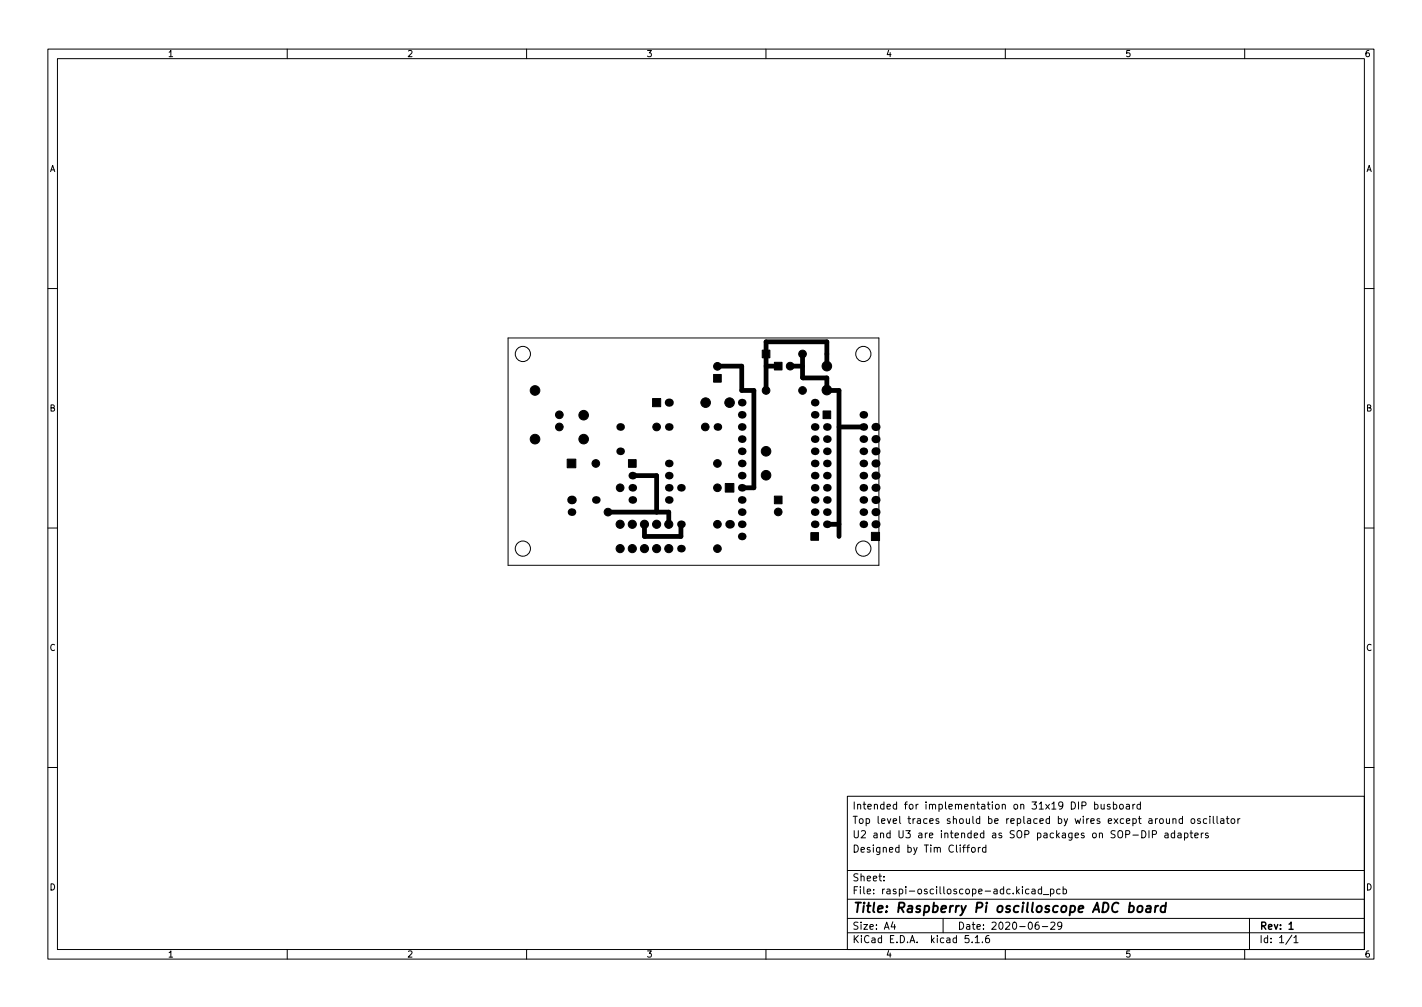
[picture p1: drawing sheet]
<svg xmlns="http://www.w3.org/2000/svg" width="297mm" height="210mm" viewBox="0 0 297 210" stroke-linecap="round" stroke-linejoin="round" font-family="sans-serif">
<defs><g id="words">
<text font-size="2.8" x="178" y="190.6">Title: Raspberry Pi oscilloscope ADC board</text>
<g font-size="2.1">
<text x="178" y="172">Top level traces should be replaced by wires except around oscillator</text>
<text x="178" y="169">Intended for implementation on 31x19 DIP busboard</text>
<text x="178" y="178">Designed by Tim Clifford</text>
<text x="178" y="175">U2 and U3 are intended as SOP packages on SOP-DIP adapters</text>
<text x="178" y="184">Sheet:</text>
<text x="178" y="186.7">File: raspi-oscilloscope-adc.kicad_pcb</text>
<text x="178" y="196.9">KiCad E.D.A. kicad 5.1.6</text>
<text x="178" y="194.1">Size: A4</text>
<text x="200" y="194.1">Date: 2020-06-29</text>
<text x="263" y="194.1">Rev: 1</text>
<text x="263" y="196.9">Id: 1/1</text>
</g>
<g font-size="1.8">
<text x="35" y="11.9">1</text>
<text x="85" y="11.9">2</text>
<text x="135" y="11.9">3</text>
<text x="185" y="11.9">4</text>
<text x="235" y="11.9">5</text>
<text x="285" y="11.9">6</text>
<text x="10.3" y="35.9">A</text>
<text x="285.3" y="35.9">A</text>
<text x="10.3" y="85.9">B</text>
<text x="285.3" y="85.9">B</text>
<text x="10.3" y="135.9">C</text>
<text x="285.3" y="135.9">C</text>
<text x="10.3" y="185.9">D</text>
<text x="285.3" y="185.9">D</text>
<text x="35" y="199.9">1</text>
<text x="85" y="199.9">2</text>
<text x="135" y="199.9">3</text>
<text x="185" y="199.9">4</text>
<text x="235" y="199.9">5</text>
<text x="285" y="199.9">6</text>
</g>
</g></defs>
<g fill="none" stroke="#000" stroke-width=".21">
<path d="M10 10.2h277v190.1h-277zM12 12.2h273v186.1h-273zM60 10.2v2M110 10.2v2M160 10.2v2M210 10.2v2M260 10.2v2M10 60.2h2M106.1 70.6h77.5v47.4h-77.5zM285 60.2h2M10 110.2h2M285 110.2h2"/>
<path d="M10 160.2h2M177 166.3h108v32h-108zM201.1 176.9h.5M201.6 176.4l-.3 .2v1.3M201.9 176.9h.6M202.5 176.4l-.4 .2v1.3M203 177.1l.2-.2 .4 .2 .1 .5-.1 .3h-.4l-.2-.1zM204.4 176.9v1M204.8 176.9l-.4 .3M205.9 177l-.4-.1-.3 .3 .2 .7h.5M205.9 176.4v1.5M228.6 168l.5-.1 .3 .3-.2 .7h-.6"/>
<path d="M228.6 167.4v1.5M230 167.9l.1 1h.3l.2-.1M230.6 167.9v1M231.9 168l-.4-.1-.2 .2 .1 .3 .5 .1v.4h-.6M232.6 168l.4-.1 .3 .3-.2 .7h-.5M232.6 167.4v1.5M234 168l.4-.1 .2 .3v.4l-.2 .3h-.4l-.1-.3zM235.3 168h.6v.9M235.9 168.3l-.5 .1-.2 .2 .2 .3h.5M236.6 167.9v1M237.1 167.9l-.5 .3M238.2 168l-.4-.1-.3 .3 .1 .7h.6"/>
<path d="M238.2 167.4v1.5M238.5 173.4a.76 .76 0 0 1 .9 .8 .76 .76 0 0 1-.9 .7zM240 173.4v1.5M240.7 174.2l.7-.1 .2-.2-.1-.3-.8-.2v1.5M242.3 171.1l.2-.2 .4 .2 .1 .5-.1 .3h-.4l-.2-.1zM243.4 174h.5l.1 .9M243.6 170.9l.1 1h.4l.2-.1M244 174.3l-.5 .1-.2 .2 .2 .3h.5M244.3 170.9v1M245 171.1l.2-.2 .4 .1v.9M245 170.9v1M245.4 174l-.5-.1-.3 .3 .2 .7h.6"/>
<path d="M245.4 173.4v1.5M246.1 174h.5l.1 .9M246.7 174.3l-.5 .1-.2 .2 .2 .3h.5M247 171l-.4-.1-.3 .3 .1 .7h.6M247 170.4v1.5M247.4 174l.5-.1 .2 .3-.1 .7h-.6M247.4 173.9v1.5M248.6 173.9h.5M248.8 173.4v1.3l.3 .2M248.9 171l.4-.1 .3 .3v.4l-.3 .3h-.4l-.1-.3zM249.6 174.4l.7-.1-.1-.3-.4-.1-.2 .2v.8h.6M250.7 171l-.3-.1-.3 .2 .1 .3 .5 .1v.4h-.6"/>
<path d="M250.9 173.9v1M251.4 173.9l-.5 .3M252.1 171l-.5-.1-.2 .3 .1 .7h.6M252.4 174l-.4-.1-.2 .2 .1 .3 .5 .1v.4h-.6M252.7 170.4v.2M252.7 170.9v1M253.4 170.4v1.3l.2 .2M254.2 170.4v1.3l.2 .2M255 171h.6v.9M255.6 171.3l-.5 .1-.2 .2 .2 .3h.5M256.1 170.9h.6M256.4 170.4v1.3l.3 .2"/>
<path d="M257.3 171l.3-.1 .3 .3v.4l-.3 .3h-.3l-.2-.3zM258.6 170.9v1M259 170.9l-.4 .3M285 160.2h2M60 198.3v2M110 198.3v2M160 198.3v2M177 194.8h108M177 191.8h108M177 187.8h108M177 181.8h108M184.6 183.8v.1"/>
<path d="M184.6 183v.1M186.5 192.5l-.4 1h1M186.9 193v1M197 191.8v3M202.4 195.3h-.8v.7l.2-.1 .5 .1 .1 .2v.5l-.3 .1-.5-.1M203.1 196.7v.1M203.7 195.8l.4-.5v1.5M203.7 196.8h.9M205.2 196.7v.1M206.6 195.3l-.5 .1a1.01 1.01 0 0 0 0 1.4l.5-.1 .1-.5-.3-.3-.4 .1-.1 .2M210 198.3v2M214.9 185.7l-.4-.1-.3 .3 .2 .7h.5"/>
<path d="M215.6 185.7h.5l.1 .9M216.2 186l-.5 .1-.2 .2 .2 .3h.5M216.9 192.5l-.4 .1a1.01 1.01 0 0 0 0 1.4l.5-.1 .1-.5-.3-.3-.4 .1-.2 .2M217.6 185.7l-.5-.1-.2 .3 .1 .7h.6M217.6 185.1v1.5M217.7 193.5h1.2M217.9 186.8h1.2M219.4 185.7l.5-.1 .2 .3-.1 .7h-.6M219.4 185.6v1.5M219.5 192.7l.6-.2 .3 .5-1 1h1M221.4 185.7l-.4-.1-.3 .3 .2 .7h.5M221.8 193.2l-.3 .3h-.3l-.3-.3 .2-.6 .4-.1 .2 .2a.99 .99 0 0 1-.3 1.3h-.3"/>
<path d="M222.1 185.7l.4-.1 .3 .3-.2 .7h-.5M222.1 185.1v1.5M260 198.3v2M261 191.8v6.5M269.9 195.3l-1.3 1.9M270.3 195.8l.4-.5v1.5M270.3 196.8h.8"/>
<circle cx="109.2" cy="73.9" r="1.59"/>
<circle cx="180.3" cy="73.9" r="1.59"/>
<circle cx="109.2" cy="114.5" r="1.59"/>
<circle cx="180.3" cy="114.5" r="1.59"/>
</g>
<path d="M269.3 193l.4-.5v1.5M269.3 194h.8" fill="none" stroke="#000" stroke-width=".3"/>
<path d="M236 189.2h.7l.2 .3-.1 .6a.66 .66 0 0 1-1 .3M237.8 189.3l.1-.1a.5 .5 0 0 1 .8 .3l-.1 .6-.2 .3a.5 .5 0 0 1-.8-.3zM239.6 189.2h.7v1.3M240.4 189.6l-.7 .1a.4 .4 0 0 0-.3 .3 .4 .4 0 0 0 .2 .5l.7-.1M241.4 189.1l-.2 1.4M242 189.1l-.4 .1-.3 .3M243.5 189.2a.66 .66 0 0 0-1 .3l-.1 .6 .2 .3h.7M243.6 188.5l-.3 2" fill="none" stroke="#000" stroke-width=".4"/>
<g fill="#000" stroke="#000" stroke-width=".21">
<path d="M149.1 78.2h1.6v1.6h-1.6zM159.2 73.1h1.6v1.6h-1.6zM161.8 75.6h1.6v1.6h-1.6zM118.5 95.9h1.8v1.8h-1.8zM131.3 96h1.6v1.6h-1.6zM136.3 83.2h1.7v1.7h-1.7zM171.9 85.8h1.6v1.6h-1.6zM151.5 100.9h1.8v1.8h-1.8zM161.8 103.6h1.6v1.6h-1.6zM169.4 111.2h1.6v1.6h-1.6zM182 111.2h1.7v1.7h-1.7z"/>
<circle cx="149.9" cy="76.5" r=".8"/>
<circle cx="165.1" cy="76.4" r=".8"/>
<circle cx="167.6" cy="73.9" r=".8"/>
<circle cx="172.7" cy="76.4" r="1"/>
<circle cx="111.8" cy="91.7" r="1"/>
<circle cx="111.8" cy="81.5" r="1"/>
<circle cx="116.8" cy="89.1" r=".8"/>
<circle cx="116.8" cy="86.6" r=".8"/>
<circle cx="121.9" cy="86.7" r="1"/>
<circle cx="121.9" cy="91.7" r="1"/>
<circle cx="124.5" cy="96.8" r=".8"/>
<circle cx="137.2" cy="89.1" r=".8"/>
<circle cx="147.3" cy="89.1" r=".8"/>
<circle cx="147.4" cy="84.1" r="1"/>
<circle cx="149.9" cy="96.8" r=".8"/>
<circle cx="152.4" cy="84.1" r="1"/>
<circle cx="160" cy="99.2" r="1"/>
<circle cx="160" cy="94.2" r="1"/>
<circle cx="160" cy="81.5" r=".8"/>
<circle cx="167.6" cy="81.5" r=".8"/>
<circle cx="172.7" cy="81.4" r="1"/>
<circle cx="127" cy="106.9" r=".8"/>
<circle cx="129.5" cy="101.8" r=".8"/>
<circle cx="129.5" cy="114.5" r=".85"/>
<circle cx="129.5" cy="109.5" r=".85"/>
<circle cx="132.1" cy="109.5" r=".85"/>
<circle cx="132.1" cy="114.5" r=".85"/>
<circle cx="134.6" cy="114.5" r=".85"/>
<circle cx="134.6" cy="109.5" r=".85"/>
<circle cx="137.2" cy="109.5" r=".85"/>
<circle cx="137.2" cy="114.5" r=".85"/>
<circle cx="139.7" cy="109.5" r=".85"/>
<circle cx="139.7" cy="114.5" r=".85"/>
<circle cx="149.9" cy="101.8" r=".8"/>
<circle cx="149.9" cy="109.5" r=".8"/>
<circle cx="149.9" cy="114.5" r=".8"/>
<circle cx="162.6" cy="106.9" r=".8"/>
</g>
<g fill="#000">
<circle cx="129.5" cy="89.1" r=".8"/>
<circle cx="129.5" cy="94.2" r=".8"/>
<circle cx="132.1" cy="99.3" r=".8"/>
<circle cx="139.7" cy="99.3" r=".8"/>
<circle cx="139.7" cy="96.8" r=".8"/>
<circle cx="139.7" cy="84.1" r=".85"/>
<circle cx="139.7" cy="89.1" r=".8"/>
<circle cx="149.9" cy="89.1" r=".8"/>
<circle cx="154.9" cy="89.1" r=".8"/>
<circle cx="154.9" cy="99.3" r=".8"/>
<circle cx="154.9" cy="84.1" r=".8"/>
<circle cx="154.9" cy="86.6" r=".8"/>
<circle cx="154.9" cy="94.2" r=".8"/>
<circle cx="154.9" cy="96.8" r=".8"/>
<circle cx="154.9" cy="91.7" r=".8"/>
<circle cx="170.2" cy="96.8" r=".8"/>
<circle cx="170.2" cy="94.2" r=".8"/>
<circle cx="170.2" cy="91.7" r=".8"/>
<circle cx="170.2" cy="84.1" r=".8"/>
<circle cx="170.2" cy="99.3" r=".8"/>
<circle cx="170.2" cy="89.1" r=".8"/>
<circle cx="170.2" cy="86.6" r=".8"/>
<circle cx="172.7" cy="96.8" r=".8"/>
<circle cx="172.7" cy="99.3" r=".8"/>
<circle cx="172.7" cy="91.7" r=".8"/>
<circle cx="172.7" cy="89.1" r=".8"/>
<circle cx="172.7" cy="94.2" r=".8"/>
<circle cx="180.3" cy="91.7" r=".8"/>
<circle cx="180.3" cy="99.3" r=".8"/>
<circle cx="180.3" cy="96.8" r=".8"/>
<circle cx="180.3" cy="94.2" r=".8"/>
<circle cx="180.3" cy="89.1" r=".8"/>
<circle cx="180.3" cy="86.6" r=".8"/>
<circle cx="182.9" cy="99.3" r=".85"/>
<circle cx="182.9" cy="96.8" r=".85"/>
<circle cx="182.9" cy="94.2" r=".85"/>
<circle cx="182.9" cy="91.7" r=".85"/>
<circle cx="182.9" cy="89.1" r=".85"/>
<circle cx="119.4" cy="106.9" r=".8"/>
<circle cx="119.4" cy="104.4" r=".9"/>
<circle cx="124.5" cy="104.4" r=".8"/>
<circle cx="132.1" cy="104.4" r=".8"/>
<circle cx="132.1" cy="101.8" r=".8"/>
<circle cx="139.7" cy="101.8" r=".8"/>
<circle cx="139.7" cy="104.4" r=".8"/>
<circle cx="142.2" cy="101.8" r=".8"/>
<circle cx="142.2" cy="114.5" r=".8"/>
<circle cx="142.2" cy="109.5" r=".8"/>
<circle cx="152.4" cy="109.5" r=".9"/>
<circle cx="154.9" cy="112" r=".8"/>
<circle cx="154.9" cy="104.4" r=".8"/>
<circle cx="154.9" cy="106.9" r=".8"/>
<circle cx="154.9" cy="109.5" r=".8"/>
<circle cx="154.9" cy="101.8" r=".8"/>
<circle cx="170.2" cy="106.9" r=".8"/>
<circle cx="170.2" cy="101.8" r=".8"/>
<circle cx="170.2" cy="109.5" r=".8"/>
<circle cx="170.2" cy="104.4" r=".8"/>
<circle cx="172.7" cy="101.8" r=".8"/>
<circle cx="172.7" cy="104.4" r=".8"/>
<circle cx="172.7" cy="109.5" r=".8"/>
<circle cx="172.7" cy="106.9" r=".8"/>
<circle cx="180.3" cy="101.8" r=".8"/>
<circle cx="180.3" cy="109.5" r=".8"/>
<circle cx="180.3" cy="106.9" r=".8"/>
<circle cx="180.3" cy="104.4" r=".8"/>
<circle cx="182.9" cy="101.8" r=".85"/>
<circle cx="182.9" cy="109.5" r=".85"/>
<circle cx="182.9" cy="106.9" r=".85"/>
<circle cx="182.9" cy="104.4" r=".85"/>
</g>
<path d="M149.9 76.5l5-.1v5.1h2.6v20.3h-2.6M160 76.4h2.6M165.1 76.4h2.5M167.6 73.9v4.9l5.1 .1v2.5l2.6 .1v30.5M172.7 76.4v-5h-12.7v10.1M132.1 99.3h5.1v7.6M175.3 89.1h5M127 106.9h12.7v2.6M134.6 109.5v2.5h7.6v-2.5M172.7 109.5h2.6" fill="none" stroke="#000" stroke-width="1"/>
<use href="#words"/>
</svg>
